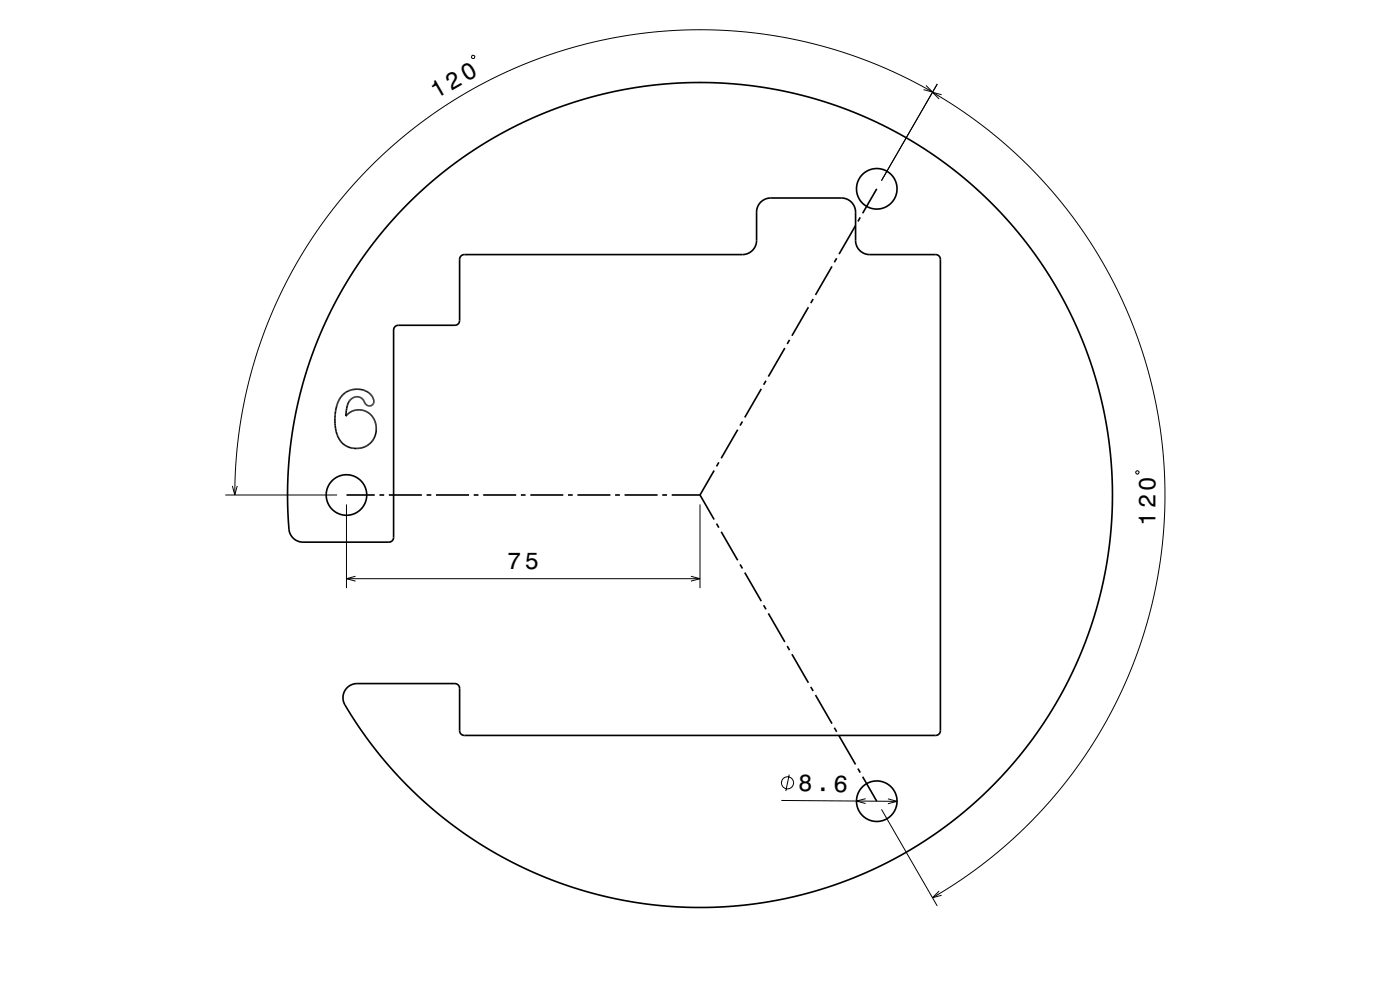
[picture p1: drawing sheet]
<svg xmlns="http://www.w3.org/2000/svg" width="297mm" height="210mm" viewBox="0 0 297 210" stroke-linecap="round" stroke-linejoin="round" font-family="sans-serif">
<defs><g id="words">
<text font-size="5.1" x="92.5" y="21.1" transform="rotate(-30 92.5 21.1)">120</text>
<g font-size="5">
<text x="245.1" y="111.5" transform="rotate(-90 245.1 111.5)">120</text>
<text x="107.6" y="120.8">75</text>
<text x="169.3" y="167.8" transform="rotate(1 169.3 167.8)">8.6</text>
</g>
</g></defs>
<g fill="none" stroke="#000" stroke-width=".21">
<path d="M100.1 11.8h.5l.1 .5-.6 .1-.1-.3zM196.4 18.1l1.4 1.4-1.9-.5M197.8 19.6l5.2 3.2 5.3 3.8 5.2 4.2 4.4 4.1 4.1 4.4 4.4 5.1 3.9 5.5 3.5 5.5 3.1 5.7 2.6 5.7 2.1 5.6 2 6.5 1.5 6 1.1 6.4 .7 6.8 .2 6.4-.1 6.3-.6 6.2-1 6.7-1.4 5.8-1.9 6.7-2.2 5.9-2.8 6.2-2.9 5.5-3.6 6-3.7 5-4.1 5.1-4.4 4.7-4.9 4.6-4.5 3.7-5 3.7-6.2 3.8M197.8 19.5l-5.5-2.9-5.6-2.6-6.6-2.5-6.2-1.9-6.3-1.4-7-1.1-6.2-.6-6.5-.2-7 .3-5.9 .6-6.2 1.1-6.3 1.5-6.5 2-5.6 2.1-5.9 2.7-5.5 3-5.3 3.3-5.1 3.6-5 4.2-4.8 4.4-4.6 4.9-3.8 4.6-3.8 5.3-3.6 5.7-2.9 5.5-2.9 6.4-2.3 6.1-1.8 6-1.5 6.6-1 6.1-.6 6.5-.2 6.2M198.8 17.8l-11.8 20.5M199.8 20.1l-2-.5 1.4 1.4M47.8 105h23.7M49.3 103.1l.5 1.9 .5-1.9M73.5 107v17.8M148.5 107v17.8M240.9 100.1l.5-.2 .2 .4-.4 .3zM73.5 122.8h75"/>
<path d="M75.4 122.2l-1.9 .6 1.9 .5M146.6 122.2l1.9 .6-1.9 .5M165.8 169.8l24.5 .2M167.4 164.3l-.7 3.5M183.6 169.4l-1.9 .5 1.9 .6M187 171.7l11.8 20.5M188.4 169.5l1.9 .5-1.9 .5M199.2 189l-1.4 1.4 2-.5"/>
<circle cx="167.1" cy="166.1" r="1.28"/>
</g>
<g fill="none" stroke="#000" stroke-width=".35">
<path d="M86.5 43.2l5-4.6 5.2-4.2 5.6-3.7 5.9-3.4 6.1-2.8 6.3-2.4 6.2-1.9 6.4-1.4 5.9-.8 7.3-.5 7 .1 6.7 .7 6.6 1.1 6.8 1.8 6.2 2 6.4 2.8 6 3.1 5.7 3.6 5.4 4 5.1 4.4 4.8 4.8 4 4.8 4 5.5 3.7 5.9 3.3 6.5 2.4 5.7 2.1 6.4 1.6 6.6 1.2 7.2 .5 6.4 .1 7-.5 6.5-1.1 7.2-1.5 6.3-1.9 6.2-2.6 6.5-3 6.1-3.5 6-4.1 5.7-4.1 5-4.9 5-4.9 4.3-5.6 4.2-5.7 3.7-5.2 2.8-6.4 2.9-6.1 2.1-7 1.9-6.7 1.3-6.7 .7-6.7 .2-6.5-.3-6.5-.8-6.8-1.3-6.1-1.7-6.8-2.5-5.9-2.7-6.1-3.4-5.8-3.9-5-3.8-5.1-4.7-4.3-4.5-4.5-5.5-3.9-5.7a7.6 7.6 0 0 1-1.7-3.9 3 3 0 0 1 3-2.8h20.7l.5 .2 .4 .3 .1 .5v9l.3 .7 .6 .3h100.1l.7-.3 .3-.7v-100.2l-.5-.6-.4-.2h-14.3a3 3 0 0 1-2.8-3v-6.2a3 3 0 0 0-3-2.8h-15.2a3 3 0 0 0-2.8 3v6.2a3 3 0 0 1-3 2.8h-59l-.5 .1-.3 .4-.2 .4v13.1l-.3 .7-.7 .3h-12l-.7 .3-.2 .4-.1 44.3-.2 .5-.3 .4-.5 .1h-18.4a3.3 3.3 0 0 1-2.9-3.8l-.2-4.3 .1-5.2 .3-5 .6-4.7 .7-4.2 1-4.4 1.5-5 1.3-3.8 1.8-4.7 1.9-4 2.2-4 2.4-4.1 2.5-3.7 3-4 3-3.4zM176.5 56.5l-3.5 6.1M177.5 54.8l-.5 .8M181.5 47.8l-3.5 6.1M182.5 46.1l-.5 .9M186 40.1l-3 5.1M166.5 73.8l-3.5 6.1M167.5 72.1l-.5 .9M171.5 65.2l-3.5 6M172.5 63.4l-.5 .9M72.7 83.8a4.1 4.1 0 0 1 6.5 .8 1.05 1.05 0 0 1-.7 1.5 1.05 1.05 0 0 1-1.3-1 1.87 1.87 0 0 0-1.9-.9 1.87 1.87 0 0 0-1.5 1.6l-.4 2.5a3.7 3.7 0 0 1 4.4-1 3.7 3.7 0 0 1 2 4.1 4.3 4.3 0 0 1-4.5 3.7 4.3 4.3 0 0 1-4.1-4.2 8.7 8.7 0 0 1 1.5-7.1zM151.5 99.8l-3 5.2"/>
<path d="M152.5 98.1l-.5 .8M156.5 91.1l-3.5 6.1M157.5 89.4l-.5 .9M161.5 82.5l-3.5 6M162.5 80.8l-.5 .8M73.5 105h6M80.5 105h1M82.5 105h7M90.5 105h1M92.5 105h7M100.5 105h1M102.5 105h7"/>
<path d="M110.5 105h1M112.5 105h7M120.5 105h1M122.5 105h7M130.5 105h1M132.5 105h7M140.5 105h1M142.5 105h6M148.5 105l3 5.2M152 111.1l.5 .8M153 112.8l3.5 6.1M157 119.7l.5 .9"/>
<path d="M158 121.5l3.5 6M162 128.4l.5 .9M163 130.1l3.5 6.1M167 137l.5 .9M168 138.8l3.5 6M172 145.7l.5 .9M173 147.4l3.5 6.1M177 154.4l.5 .8M178 156.1l3.5 6.1M182 163l.5 .9M183 164.8l3 5.2"/>
<circle cx="186" cy="40" r="4.3"/>
<circle cx="73.5" cy="105" r="4.3"/>
<circle cx="186" cy="170" r="4.3"/>
</g>
<use href="#words"/>
</svg>
